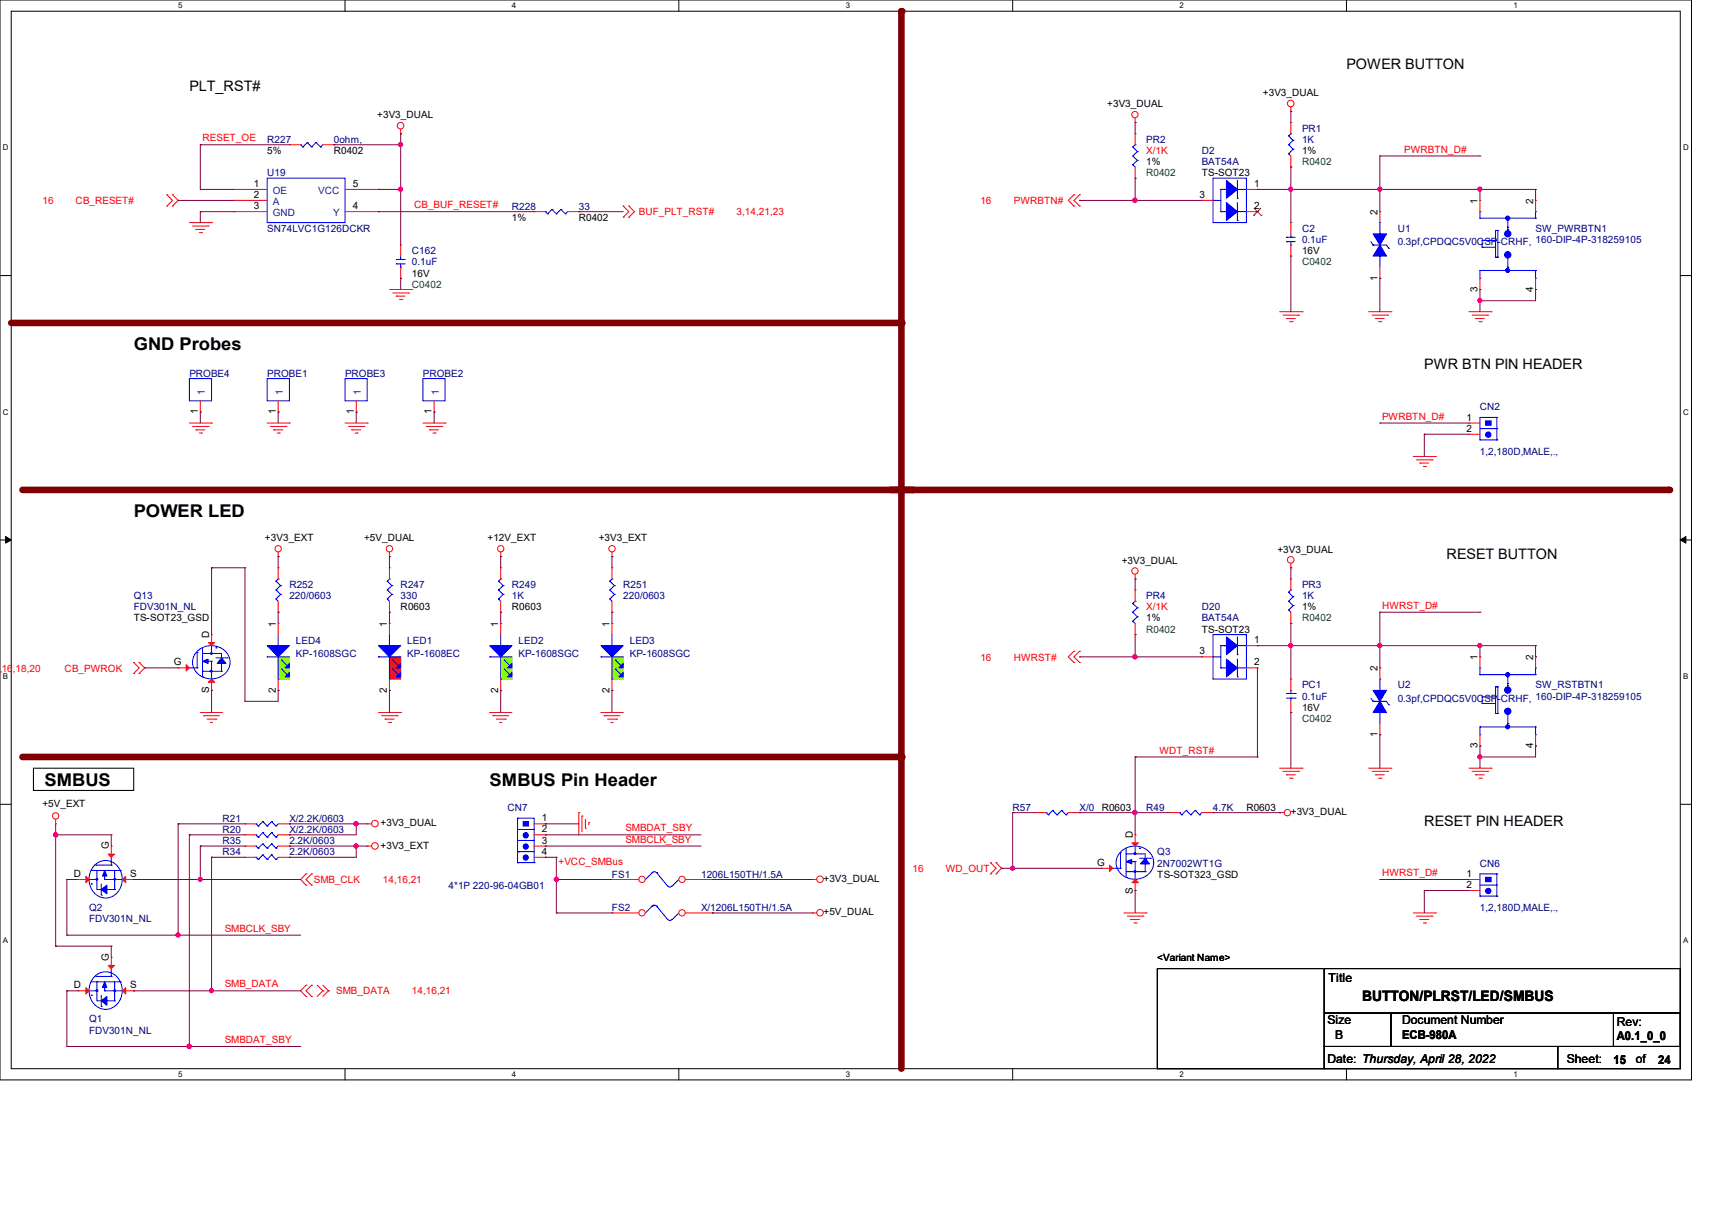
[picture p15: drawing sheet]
<svg xmlns="http://www.w3.org/2000/svg" width="297mm" height="210mm" viewBox="0 0 297 210" stroke-linecap="round" stroke-linejoin="round" font-family="sans-serif">
<defs><g id="words">
<g font-size="3">
<text x="23.2" y="60.7">GND Probes</text>
<text x="23.2" y="89.7">POWER LED</text>
<text x="7.7" y="136.2">SMBUS</text>
<text x="84.9" y="136.2">SMBUS Pin Header</text>
</g>
<g font-size="2.5">
<text x="233.6" y="11.9">POWER BUTTON</text>
<text x="32.9" y="15.8">PLT_RST#</text>
<text x="247.1" y="64.1">PWR BTN PIN HEADER</text>
<text x="251" y="96.9">RESET BUTTON</text>
<text x="247.1" y="143.2">RESET PIN HEADER</text>
<text x="236.3" y="173.6">BUTTON/PLRST/LED/SMBUS</text>
</g>
<g font-size="2.1">
<text x="230.5" y="170.3">Title</text>
<text x="230.3" y="177.6">Size</text>
<text x="243.2" y="177.6">Document Number</text>
<text x="280.5" y="178">Rev:</text>
<text x="230.3" y="184.4">Date: Thursday, April 28, 2022</text>
<text x="231.6" y="180.1">B</text>
<text x="243.2" y="180.2">ECB-980A</text>
<text x="271.8" y="184.4">Sheet:</text>
<text x="279.9" y="184.4">15</text>
<text x="280.5" y="180.4">A0.1_0_0</text>
<text x="283.8" y="184.4">of</text>
<text x="287.7" y="184.4">24</text>
</g>
<g font-size="1.7">
<text x="219.1" y="16.7">+3V3_DUAL</text>
<text x="65.4" y="20.5">+3V3_DUAL</text>
<text x="192.1" y="18.6">+3V3_DUAL</text>
<text x="46.4" y="26.7">5%</text>
<text x="57.9" y="26.7">R0402</text>
<text x="198.8" y="28.7">1%</text>
<text x="225.9" y="26.7">1%</text>
<text x="44" y="32.4">1</text>
<text x="44" y="34.3">2</text>
<text x="61.2" y="32.4">5</text>
<text x="208.1" y="34.3">3</text>
<text x="208.5" y="30.6">TS-SOT23</text>
<text x="217.6" y="32.4">1</text>
<text x="256.3" y="35.3" transform="rotate(-90 256.3 35.3)">1</text>
<text x="266" y="35.3" transform="rotate(-90 266 35.3)">2</text>
<text x="44" y="36.3">3</text>
<text x="61.2" y="36.3">4</text>
<text x="88.8" y="38.3">1%</text>
<text x="100.4" y="38.3">R0402</text>
<text x="217.6" y="36.3">2</text>
<text x="239" y="37.3" transform="rotate(-90 239 37.3)">2</text>
<text x="71.5" y="48">16V</text>
<text x="225.9" y="44.1">16V</text>
<text x="239" y="48.7" transform="rotate(-90 239 48.7)">1</text>
<text x="256.3" y="50.6" transform="rotate(-90 256.3 50.6)">3</text>
<text x="266" y="50.6" transform="rotate(-90 266 50.6)">4</text>
<text x="34.3" y="71.8" transform="rotate(-90 34.3 71.8)">1</text>
<text x="47.8" y="71.8" transform="rotate(-90 47.8 71.8)">1</text>
<text x="61.4" y="71.8" transform="rotate(-90 61.4 71.8)">1</text>
<text x="74.9" y="71.8" transform="rotate(-90 74.9 71.8)">1</text>
<text x="254.4" y="72.9">1</text>
<text x="254.4" y="74.9">2</text>
<text x="46" y="93.9">+3V3_EXT</text>
<text x="63.2" y="93.9">+5V_DUAL</text>
<text x="84.6" y="93.9">+12V_EXT</text>
<text x="103.9" y="93.9">+3V3_EXT</text>
<text x="221.6" y="95.8">+3V3_DUAL</text>
<text x="194.6" y="97.7">+3V3_DUAL</text>
<text x="23.2" y="107.8">TS-SOT23_GSD</text>
<text x="69.5" y="105.9">R0603</text>
<text x="88.8" y="105.9">R0603</text>
<text x="198.8" y="107.8">1%</text>
<text x="225.9" y="105.9">1%</text>
<text x="36.3" y="110.6" transform="rotate(-90 36.3 110.6)">D</text>
<text x="47.8" y="108.7" transform="rotate(-90 47.8 108.7)">1</text>
<text x="67.1" y="108.7" transform="rotate(-90 67.1 108.7)">1</text>
<text x="86.4" y="108.7" transform="rotate(-90 86.4 108.7)">1</text>
<text x="105.7" y="108.7" transform="rotate(-90 105.7 108.7)">1</text>
<text x="208.1" y="113.5">3</text>
<text x="208.5" y="109.7">TS-SOT23</text>
<text x="217.6" y="111.5">1</text>
<text x="30.1" y="115.4">G</text>
<text x="217.6" y="115.4">2</text>
<text x="239" y="116.4" transform="rotate(-90 239 116.4)">2</text>
<text x="256.3" y="114.5" transform="rotate(-90 256.3 114.5)">1</text>
<text x="266" y="114.5" transform="rotate(-90 266 114.5)">2</text>
<text x="36.3" y="120.3" transform="rotate(-90 36.3 120.3)">S</text>
<text x="47.8" y="120.1" transform="rotate(-90 47.8 120.1)">2</text>
<text x="67.1" y="120.1" transform="rotate(-90 67.1 120.1)">2</text>
<text x="86.4" y="120.1" transform="rotate(-90 86.4 120.1)">2</text>
<text x="105.7" y="120.1" transform="rotate(-90 105.7 120.1)">2</text>
<text x="225.9" y="123.2">16V</text>
<text x="239" y="127.8" transform="rotate(-90 239 127.8)">1</text>
<text x="256.3" y="129.7" transform="rotate(-90 256.3 129.7)">3</text>
<text x="266" y="129.7" transform="rotate(-90 266 129.7)">4</text>
<text x="7.4" y="140">+5V_EXT</text>
<text x="66" y="143.3">+3V3_DUAL</text>
<text x="94" y="142.4">1</text>
<text x="191.1" y="140.6">R0603</text>
<text x="216.2" y="140.6">R0603</text>
<text x="223.9" y="141.4">+3V3_DUAL</text>
<text x="18.9" y="147.3" transform="rotate(-90 18.9 147.3)">G</text>
<text x="66" y="147.2">+3V3_EXT</text>
<text x="94" y="144.4">2</text>
<text x="94" y="146.3">3</text>
<text x="94" y="148.2">4</text>
<text x="196.5" y="145.4" transform="rotate(-90 196.5 145.4)">D</text>
<text x="12.8" y="152.1">D</text>
<text x="22.6" y="152.1">S</text>
<text x="142.9" y="152.9">+3V3_DUAL</text>
<text x="190.3" y="150.2">G</text>
<text x="196.5" y="155" transform="rotate(-90 196.5 155)">S</text>
<text x="200.8" y="152.2">TS-SOT323_GSD</text>
<text x="254.4" y="152.1">1</text>
<text x="254.4" y="154">2</text>
<text x="142.9" y="158.7">+5V_DUAL</text>
<text x="18.9" y="166.6" transform="rotate(-90 18.9 166.6)">G</text>
<text x="200.8" y="166.7">&lt;Variant Name&gt;</text>
<text x="12.8" y="171.4">D</text>
<text x="22.6" y="171.4">S</text>
</g>
<g font-size="1.7" fill="#000080">
<text x="225.9" y="22.9">PR1</text>
<text x="46.4" y="24.8">R227</text>
<text x="57.9" y="24.8">0ohm,</text>
<text x="198.8" y="24.8">PR2</text>
<text x="208.5" y="26.7">D2</text>
<text x="208.5" y="28.7">BAT54A</text>
<text x="225.9" y="24.8">1K</text>
<text x="46.4" y="30.6">U19</text>
<text x="46.4" y="40.2">SN74LVC1G126DCKR</text>
<text x="88.8" y="36.4">R228</text>
<text x="100.4" y="36.4">33</text>
<text x="225.9" y="40.2">C2</text>
<text x="242.5" y="40.2">U1</text>
<text x="266.4" y="40.2">SW_PWRBTN1</text>
<text x="71.5" y="44.1">C162</text>
<text x="71.5" y="46">0.1uF</text>
<text x="225.9" y="42.2">0.1uF</text>
<text x="242.5" y="42.5">0.3pf,CPDQC5V0CSP-CRHF, 160-DIP-4P-318259105</text>
<text x="32.8" y="65.3">PROBE4</text>
<text x="46.4" y="65.3">PROBE1</text>
<text x="59.9" y="65.3">PROBE3</text>
<text x="73.4" y="65.3">PROBE2</text>
<text x="256.7" y="71.1">CN2</text>
<text x="256.7" y="78.8">1,2,180D,MALE,.,</text>
<text x="23.2" y="103.9">Q13</text>
<text x="23.2" y="105.9">FDV301N_NL</text>
<text x="50.2" y="102">R252</text>
<text x="50.2" y="103.9">220/0603</text>
<text x="69.5" y="102">R247</text>
<text x="69.5" y="103.9">330</text>
<text x="88.8" y="102">R249</text>
<text x="88.8" y="103.9">1K</text>
<text x="108.1" y="102">R251</text>
<text x="108.1" y="103.9">220/0603</text>
<text x="198.8" y="103.9">PR4</text>
<text x="208.5" y="105.9">D20</text>
<text x="208.5" y="107.8">BAT54A</text>
<text x="225.9" y="102">PR3</text>
<text x="225.9" y="103.9">1K</text>
<text x="51.3" y="111.7">LED4</text>
<text x="51.3" y="114">KP-1608SGC</text>
<text x="70.7" y="111.7">LED1</text>
<text x="70.7" y="114">KP-1608EC</text>
<text x="90" y="111.7">LED2</text>
<text x="90" y="114">KP-1608SGC</text>
<text x="109.3" y="111.7">LED3</text>
<text x="109.3" y="114">KP-1608SGC</text>
<text x="225.9" y="119.4">PC1</text>
<text x="242.5" y="119.4">U2</text>
<text x="266.4" y="119.4">SW_RSTBTN1</text>
<text x="225.9" y="121.3">0.1uF</text>
<text x="242.5" y="121.7">0.3pf,CPDQC5V0CSP-CRHF, 160-DIP-4P-318259105</text>
<text x="38.6" y="142.5">R21</text>
<text x="50.2" y="142.5">X/2.2K/0603</text>
<text x="88.1" y="140.6">CN7</text>
<text x="175.7" y="140.6">R57</text>
<text x="187.3" y="140.6">X/0</text>
<text x="198.8" y="140.6">R49</text>
<text x="210.4" y="140.6">4.7K</text>
<text x="38.6" y="144.5">R20</text>
<text x="38.6" y="146.4">R35</text>
<text x="38.6" y="148.3">R34</text>
<text x="50.2" y="144.5">X/2.2K/0603</text>
<text x="50.2" y="146.4">2.2K/0603</text>
<text x="50.2" y="148.3">2.2K/0603</text>
<text x="200.8" y="148.3">Q3</text>
<text x="77.8" y="154.1">4*1P 220-96-04GB01</text>
<text x="106.2" y="152.2">FS1</text>
<text x="121.6" y="152.2">1206L150TH/1.5A</text>
<text x="200.8" y="150.3">2N7002WT1G</text>
<text x="256.7" y="150.3">CN6</text>
<text x="15.5" y="158">Q2</text>
<text x="15.5" y="159.9">FDV301N_NL</text>
<text x="106.2" y="158">FS2</text>
<text x="121.6" y="158">X/1206L150TH/1.5A</text>
<text x="256.7" y="158">1,2,180D,MALE,.,</text>
<text x="15.5" y="177.3">Q1</text>
<text x="15.5" y="179.2">FDV301N_NL</text>
</g>
<g font-size="1.7" fill="#f00">
<text x="35.1" y="24.5">RESET_OE</text>
<text x="198.8" y="26.7">X/1K</text>
<text x="243.6" y="26.5">PWRBTN_D#</text>
<text x="7.4" y="35.4">16</text>
<text x="13.1" y="35.4">CB_RESET#</text>
<text x="170.1" y="35.4">16</text>
<text x="175.9" y="35.4">PWRBTN#</text>
<text x="71.8" y="36.1">CB_BUF_RESET#</text>
<text x="110.8" y="37.3">BUF_PLT_RST#</text>
<text x="127.8" y="37.3">3,14,21,23</text>
<text x="239.8" y="72.8">PWRBTN_D#</text>
<text x="198.8" y="105.9">X/1K</text>
<text x="239.8" y="105.6">HWRST_D#</text>
<text x="-.2" y="116.5">,16,18,20</text>
<text x="11.2" y="116.5">CB_PWROK</text>
<text x="170.1" y="114.6">16</text>
<text x="175.9" y="114.6">HWRST#</text>
<text x="201.2" y="130.7">WDT_RST#</text>
<text x="96.9" y="150">+VCC_SMBus</text>
<text x="108.5" y="144.2">SMBDAT_SBY</text>
<text x="108.5" y="146.1">SMBCLK_SBY</text>
<text x="54.4" y="153.2">SMB_CLK</text>
<text x="66.4" y="153.2">14,16,21</text>
<text x="158.3" y="151.2">16</text>
<text x="164.1" y="151.2">WD_OUT</text>
<text x="239.8" y="151.9">HWRST_D#</text>
<text x="39" y="161.6">SMBCLK_SBY</text>
<text x="39" y="171.2">SMB_DATA</text>
<text x="58.3" y="172.5">SMB_DATA</text>
<text x="71.5" y="172.5">14,16,21</text>
<text x="39" y="180.9">SMBDAT_SBY</text>
</g>
<g font-size="1.7" fill="#008000">
<text x="225.9" y="28.7">R0402</text>
<text x="198.8" y="30.6">R0402</text>
<text x="225.9" y="46">C0402</text>
<text x="71.5" y="49.9">C0402</text>
<text x="225.9" y="107.8">R0402</text>
<text x="198.8" y="109.7">R0402</text>
<text x="225.9" y="125.2">C0402</text>
</g>
<g font-size="1.7" fill="#004080">
<text x="47.3" y="33.7">OE</text>
<text x="47.3" y="35.6">A</text>
<text x="55.2" y="33.7">VCC</text>
<text x="47.3" y="37.5">GND</text>
<text x="57.8" y="37.5">Y</text>
<text x="35.6" y="68.5" transform="rotate(-90 35.6 68.5)">1</text>
<text x="49.1" y="68.5" transform="rotate(-90 49.1 68.5)">1</text>
<text x="62.6" y="68.5" transform="rotate(-90 62.6 68.5)">1</text>
<text x="76.1" y="68.5" transform="rotate(-90 76.1 68.5)">1</text>
</g>
<g font-size="1.4">
<text x="30.9" y="1.4">5</text>
<text x="88.8" y="1.4">4</text>
<text x="146.7" y="1.4">3</text>
<text x="204.6" y="1.4">2</text>
<text x="262.6" y="1.4">1</text>
<text x=".5" y="26.1">D</text>
<text x="292" y="26.1">D</text>
<text x=".5" y="71.9">C</text>
<text x="292" y="71.9">C</text>
<text x=".5" y="117.8">B</text>
<text x="292" y="117.8">B</text>
<text x=".5" y="163.6">A</text>
<text x="292" y="163.6">A</text>
<text x="30.9" y="186.8">5</text>
<text x="88.8" y="186.8">4</text>
<text x="146.7" y="186.8">3</text>
<text x="204.6" y="186.8">2</text>
<text x="262.6" y="186.8">1</text>
</g>
</g></defs>
<path d="M0 0h293.5v187.3h-293.5zM1.9 1.9h289.6v183.4h-289.6z" fill="none" stroke="#000" stroke-width=".17"/>
<g fill="#fff">
<path d="M30.9 .2h.8v1.5h-.8z"/>
<path d="M30.9 185.5h.8v1.6h-.8z"/>
</g>
<path d="M59.9 0v1.9M59.9 185.3v2" fill="none" stroke="#000" stroke-width=".17"/>
<g fill="#fff">
<path d="M88.8 .2h.8v1.5h-.8z"/>
<path d="M88.8 185.5h.8v1.6h-.8z"/>
</g>
<path d="M117.8 0v1.9M117.8 185.3v2" fill="none" stroke="#000" stroke-width=".17"/>
<g fill="#fff">
<path d="M146.7 .2h.8v1.5h-.8z"/>
<path d="M146.7 185.5h.8v1.6h-.8z"/>
</g>
<path d="M175.7 0v1.9M175.7 185.3v2" fill="none" stroke="#000" stroke-width=".17"/>
<g fill="#fff">
<path d="M204.6 .2h.8v1.5h-.8z"/>
<path d="M204.6 185.5h.8v1.6h-.8z"/>
</g>
<path d="M233.6 0v1.9M233.6 185.3v2" fill="none" stroke="#000" stroke-width=".17"/>
<g fill="#fff">
<path d="M262.6 .2h.7v1.5h-.7z"/>
<path d="M262.6 185.5h.7v1.6h-.7z"/>
<path d="M.5 24.8h1v1.6h-1z"/>
<path d="M292 24.8h1v1.6h-1z"/>
<path d="M.5 70.7h1v1.5h-1z"/>
<path d="M292 70.7h1v1.5h-1z"/>
</g>
<path d="M0 47.8h1.9M291.5 47.8h2" fill="none" stroke="#000" stroke-width=".17"/>
<g fill="#fff">
<path d="M.5 116.5h.9v1.6h-.9z"/>
<path d="M292 116.5h.9v1.6h-.9z"/>
</g>
<path d="M0 93.6h1.9M291.5 93.6h2" fill="none" stroke="#000" stroke-width=".17"/>
<path d="M1 93l.9 .6-.9 .6zM291.5 93.6l1-.6v1.2z" fill="#000" stroke="#000" stroke-width=".17"/>
<g fill="#fff">
<path d="M.5 162.4h.9v1.5h-.9z"/>
<path d="M292 162.4h.9v1.5h-.9z"/>
</g>
<path d="M0 139.5h1.9M5.8 133.2h17.4v3.9h-17.4zM291.5 139.5h2" fill="none" stroke="#000" stroke-width=".17"/>
<path d="M67.6 113.9h1.9v3.9h-1.9z" fill-rule="evenodd" fill="#f00" stroke="#f00" stroke-width=".17"/>
<g fill="#80ff00" stroke="#80ff00" stroke-width=".17">
<path d="M106.2 113.9h1.9v3.9h-1.9z" fill-rule="evenodd"/>
<path d="M86.9 113.9h1.9v3.9h-1.9z" fill-rule="evenodd"/>
</g>
<path d="M1.9 56h154.5" fill="none" stroke="#800000" stroke-width="1.1"/>
<circle cx="156.4" cy="56" r=".57" fill="#800000"/>
<path d="M156.4 1.9v183.4" fill="none" stroke="#800000" stroke-width="1.1"/>
<circle cx="156.4" cy="1.9" r=".57" fill="#800000"/>
<path d="M154.4 85h135.2" fill="none" stroke="#800000" stroke-width="1.1"/>
<circle cx="289.6" cy="85" r=".57" fill="#800000"/>
<path d="M3.9 85h154.4" fill="none" stroke="#800000" stroke-width="1.1"/>
<circle cx="158.3" cy="85" r=".57" fill="#800000"/>
<path d="M3.9 131.3h152.5" fill="none" stroke="#800000" stroke-width="1.1"/>
<circle cx="156.4" cy="131.3" r=".57" fill="#800000"/>
<path d="M48.3 113.9h1.9v3.9h-1.9z" fill-rule="evenodd" fill="#80ff00" stroke="#80ff00" stroke-width=".17"/>
<g fill="none" stroke="#f00" stroke-width=".17">
<path d="M223.9 19.3h.1M223.9 18.5v.8M29 35.7h.1M29 33.8h.1M29 33.8l.9 1-.9 .9M29.9 33.8h.1M29.9 35.7h.1M29.9 33.8l1 1-1 .9M32.9 38.6h3.8M33.4 39.2h2.7M34 39.8h.1M34 39.8h1.5"/>
<path d="M36.1 39.2h.1M36.7 38.6h.1M69.5 23.2h.1M69.5 22.4v.8M92.7 36.7h.1M92.7 36.7h1.9M98.5 36.7h1.9M100.4 36.7h.1M108.1 35.7h.1M108.1 37.7h.1M108.1 35.7l1 1-1 1M109.1 35.7h.1"/>
<path d="M109.1 37.7h.1M109.1 35.7l1 1-1 1M186.3 33.8h.1M186.3 35.7h.1M186.3 33.8l-1 1 1 .9M187.3 33.8h.1M187.3 35.7h.1M187.3 33.8l-1 1 1 .9M196.9 21.3h.1M196.9 20.5v.8M208.5 34.8h.1M208.5 34.8h1.9"/>
<path d="M216.2 32.9h1.9M216.2 36.7h1.9M218.1 32.9h.1M218.1 36.7h.1M223.9 29h.1M223.9 21.3h.1M223.9 38.6h.1M223.9 21.3v1.9M223.9 27.1v1.9M223.9 38.6v2M239.4 36.7h.1M239.4 36.7v1.9"/>
<path d="M34.6 40.3h.4M35 40.3h.1M67.6 50.2h3.9M68.2 50.8h2.7M68.7 51.4h.1M68.7 51.4h1.6M69.3 51.9h.4M69.5 42.5h.1M69.5 48.3h.1M69.5 42.5v1.9M69.5 46.4v1.9M69.7 51.9h.1"/>
<path d="M70.9 50.8h.1M71.5 50.2h.1M222 54.1h3.9M222.6 54.7h2.7M223.2 55.2h.1M223.2 55.2h1.5M223.7 55.8h.5M223.9 44.4h.1M223.9 42.5v1.9M224.2 55.8h.1M225.3 54.7h.1M225.9 54.1h.1"/>
<path d="M237.4 54.1h3.9M238 54.7h2.7M238.6 55.2h.1M238.6 55.2h1.6M239.2 55.8h.4M239.4 48.3h.1M239.4 46.4v1.9M239.6 55.8h.1M240.7 54.7h.1M241.3 54.1h.1M254.8 54.1h3.9M255.4 54.7h2.7"/>
<path d="M256 55.2h.1M256 55.2h1.5M256.6 55.8h.4M257 55.8h.1M258.1 54.7h.1M258.7 54.1h.1M32.9 73.4h3.8M33.4 74h2.7M34 74.5h.1M34 74.5h1.5M34.6 75.1h.4M35 75.1h.1"/>
<path d="M36.1 74h.1M36.7 73.4h.1M46.4 73.4h3.8M46.9 74h2.7M47.5 74.5h.1M47.5 74.5h1.6M48.1 75.1h.4M48.3 71.5h.1M48.3 69.5v2M48.5 75.1h.1M49.6 74h.1M50.2 73.4h.1"/>
<path d="M59.9 73.4h3.8M60.5 74h2.7M61 74.5h.1M61 74.5h1.6M61.6 75.1h.4M61.8 71.5h.1M61.8 69.5v2M62 75.1h.1M63.2 74h.1M63.7 73.4h.1M73.4 73.4h3.8M74 74h2.7"/>
<path d="M74.5 74.5h.1M74.5 74.5h1.6M75.1 75.1h.4M75.3 71.5h.1M75.3 69.5v2M75.5 75.1h.1M76.7 74h.1M77.2 73.4h.1M245.2 79.2h3.8M245.7 79.8h2.8M248.5 79.8h.1M249 79.2h.1"/>
<path d="M48.3 96.5h.1M48.3 95.8v.7M67.6 96.5h.1M67.6 95.8v.7M86.9 96.5h.1M86.9 95.8v.7M106.2 96.5h.1M106.2 98.5h.1M106.2 95.8v.7M106.2 98.5v1.9M196.9 99.6v.8M223.9 98.5h.1"/>
<path d="M223.9 97.7v.8M246.3 80.3h.1M246.3 80.3h1.6M246.9 80.9h.4M247.3 80.9h.1M23.2 116.8h.1M23.2 114.9h.1M23.2 114.9l.9 .9-.9 1M24.1 114.9h.1M24.1 116.8h.1M24.1 114.9l1 .9-1 1M67.6 108.1h.1"/>
<path d="M67.6 119.7h.1M67.6 108.1v2M67.6 117.8v1.9M86.9 108.1h.1M86.9 119.7h.1M86.9 108.1v2M86.9 117.8v1.9M106.2 106.2h.1M106.2 104.3v1.9M186.3 112.9h.1M186.3 114.9h.1M186.3 112.9l-1 1 1 1"/>
<path d="M187.3 112.9h.1M187.3 114.9h.1M187.3 112.9l-1 1 1 1M196.9 100.4h.1M196.9 110.1h.1M196.9 102.3h.1M196.9 102.3v2M196.9 108.1v2M223.9 117.8h.1M223.9 108.1h.1M223.9 100.4h.1M223.9 100.4v1.9"/>
<path d="M223.9 106.2v1.9M223.9 117.8v1.9M256.8 113.9h.1M256.8 113.9v1.9M266.4 113.9h.1M266.4 113.9v1.9M34.8 123.6h.1M34.8 123.6h3.8M35.3 124.1h.1M35.3 124.1h2.8M35.9 124.7h1.6M36.5 125.3h.1"/>
<path d="M36.5 125.3h.4M37.5 124.7h.1M65.7 123.6h3.8M66.2 124.1h2.7M66.8 124.7h.1M66.8 124.7h1.6M67.4 125.3h.4M67.8 125.3h.1M68.9 124.1h.1M69.5 123.6h.1M85 123.6h.1M85 123.6h3.8"/>
<path d="M85.5 124.1h.1M85.5 124.1h2.7M86.1 124.7h1.6M86.7 125.3h.1M86.7 125.3h.4M87.7 124.7h.1M104.3 123.6h.1M104.3 123.6h3.8M104.8 124.1h.1M104.8 124.1h2.7M105.4 124.7h1.6M106 125.3h.1"/>
<path d="M106 125.3h.4M107 124.7h.1M222 133.2h3.9M222.6 133.8h2.7M223.2 134.4h.1M223.2 134.4h1.5M223.7 135h.5M223.9 123.6h.1M223.9 121.6v2M224.2 135h.1M225.3 133.8h.1M225.9 133.2h.1"/>
<path d="M237.4 133.2h3.9M238 133.8h2.7M238.6 134.4h.1M238.6 134.4h1.6M239.2 135h.4M239.6 135h.1M240.7 133.8h.1M241.3 133.2h.1M254.8 133.2h3.9M255.4 133.8h2.7M256 134.4h.1M256 134.4h1.5"/>
<path d="M256.6 135h.4M256.8 129.4h.1M256.8 127.4v2M257 135h.1M258.1 133.8h.1M258.7 133.2h.1M266.4 129.4h.1M266.4 127.4v2M9.7 142.9h.1M9.7 142.1v.8M13.5 152.5h.1M13.5 152.5h2"/>
<path d="M19.3 146.7h.1M19.3 146.7v2M21.3 152.5h1.9M23.2 152.5h.1M42.5 142.9h.1M42.5 144.8h.1M42.5 142.9h1.9M42.5 144.8h1.9M48.3 142.9h1.9M48.3 144.8h1.9M50.2 142.9h.1M50.2 144.8h.1"/>
<path d="M53.1 153.5h.1M53.1 151.6h.1M53.1 151.6l-.9 .9 .9 1M54.1 151.6h.1M54.1 153.5h.1M54.1 151.6l-1 .9 1 1M63.7 142.9h.1M63.7 146.7h.1M63.7 142.9h.8M63.7 146.7h.8M92.7 142.9h1.9M92.7 146.7h1.9"/>
<path d="M92.7 144.8h1.9M92.7 148.7h1.9M94.6 142.9h.1M94.6 144.8h.1M94.6 146.7h.1M94.6 148.7h.1M100.4 140.9h.1M100.4 140.9v3.9M101 141.5h.1M101 141.5v2.7M101.6 143.6h.1M101.6 142.1v1.5"/>
<path d="M102.2 142.7h.1M102.2 142.7v.3M140.9 152.5h.1M140.9 158.3h.1M140.9 158.3h.8M140.9 152.5h.8M171.8 149.6h.1M171.8 151.6h.1M171.8 149.6l1 1-1 1M172.8 151.6h.1M172.8 149.6h.1M172.8 149.6l.9 1-.9 1"/>
<path d="M179.5 140.9h.1M179.5 140.9h2M185.3 140.9h2M187.3 140.9h.1M195 158.3h3.8M195.6 158.9h2.7M196.1 159.5h.1M196.1 159.5h1.6M198.3 158.9h.1M198.8 158.3h.1M202.7 140.9h.1M202.7 140.9h1.9"/>
<path d="M208.5 140.9h1.9M210.4 140.9h.1M222 140.9h.1M222 140.9h.8M245.2 158.3h3.8M245.7 158.9h2.8M246.3 159.5h.1M246.3 159.5h1.6M248.5 158.9h.1M249 158.3h.1M254.8 152.5h.1M254.8 154.4h.1"/>
<path d="M254.8 152.5h2M254.8 154.4h2M53.1 170.9h.1M53.1 172.8h.1M53.1 170.9l-.9 .9 .9 1M54.1 172.8h.1M54.1 170.9h.1M54.1 170.9l-1 .9 1 1M55 170.9l1 .9M56 171.8h.1M56 171.8l-1 1M56 170.9l1 .9"/>
<path d="M57 171.8h.1M57 171.8l-1 1M196.7 160.1h.4M197.1 160.1h.1M246.9 160.1h.4M247.3 160.1h.1"/>
<circle cx="196.9" cy="19.9" r=".55"/>
<circle cx="223.9" cy="17.9" r=".57"/>
<circle cx="69.5" cy="21.8" r=".57"/>
<circle cx="48.3" cy="95.2" r=".55"/>
<circle cx="67.6" cy="95.2" r=".55"/>
<circle cx="86.9" cy="95.2" r=".55"/>
<circle cx="106.2" cy="95.2" r=".55"/>
<circle cx="196.9" cy="99" r=".55"/>
<circle cx="223.9" cy="97.1" r=".57"/>
<circle cx="9.7" cy="141.5" r=".55"/>
<circle cx="65" cy="142.8" r=".57"/>
<circle cx="65" cy="146.7" r=".57"/>
<circle cx="142.3" cy="158.3" r=".57"/>
<circle cx="142.3" cy="152.5" r=".57"/>
<circle cx="223.4" cy="140.9" r=".55"/>
</g>
<path d="M200.8 168h28.9v17.3h-28.9zM229.7 175.7h11.6v5.8h-11.6zM229.7 168h61.8v7.7h-61.8zM241.3 175.7h50.2v5.8h-50.2zM279.9 175.7h11.6v5.8h-11.6zM229.7 181.5h40.6v3.8h-40.6zM270.3 181.5h21.2v3.8h-21.2z" fill="none" stroke="#000" stroke-width=".17"/>
<g fill="none" stroke="#00f" stroke-width=".17">
<path d="M94.6 36.7h.1M94.6 36.7l.4 .4M95 37.1h.1M95.8 36.3h.1M95.8 36.3l-.8 .8M95.8 36.3l.7 .8M96.5 37.1h.1M97.3 36.3h.1M97.3 36.3l.8 .8M97.3 36.3l-.8 .8M98.1 37.1h.1M98.5 36.7l-.4 .4"/>
<path d="M210.4 30.9h5.8v7.7h-5.8zM210.4 34.8h.1M210.4 34.8h1.4M211.8 36.7h.1M211.8 32.9h.1M211.8 32.9h1.1M211.8 36.7h1M211.8 32.9v3.8M212.3 32.9h.1M214.3 32.9h.1M214.3 36.7h.1M214.3 32.9h1.9"/>
<path d="M214.3 36.7h1.9M214.7 34.4h.1M214.7 38.2h.1M214.7 31.3v3.1M214.7 35.1v3.1M223.6 23.6h.1M223.6 26.7h.1M223.6 25.1h.1M223.6 23.6l.7 .7M223.6 26.7l.3 .4M223.6 25.1l.7 .8M223.9 23.2h.1"/>
<path d="M223.9 23.2l-.3 .4M224.3 25.9h.1M224.3 24.3h.1M224.3 25.9l-.7 .8M224.3 24.3l-.7 .8M239.4 38.6h.1M239.4 38.6v2M68.7 45.8h.1M68.7 45h.1M68.7 45.8h1.6M68.7 45h1.6M69.5 46.4h.1"/>
<path d="M69.5 45h.1M69.5 44.4v.6M69.5 45.8v.6M223.2 41.9h.1M223.2 41.1h.1M223.2 41.9h1.5M223.2 41.1h1.5M223.9 42.5h.1M223.9 41.1h.1M223.9 40.6v.5M223.9 41.9v.6M237.8 41.9l.4 .6"/>
<path d="M238.2 42.5h.1M238.2 42.5h2.3l.4 .6M239.4 44.4h.1M239.4 44.4v2M240.9 43.1h.1M46.4 65.7h3.8v3.8h-3.8zM59.9 65.7h3.8v3.8h-3.8zM73.4 65.7h3.8v3.8h-3.8zM65.7 113.9h.1M65.7 113.9h3.8M67.6 112h.1M67.6 117.8h.1"/>
<path d="M67.6 110.1v1.9M67.6 113.9v3.9M68.2 114.5h.1M68.2 116h.1M68.2 114.5l.9 .9M68.2 116l.9 1M85 113.9h.1M85 113.9h3.8M86.9 112h.1M86.9 117.8h.1M86.9 110.1v1.9M86.9 113.9v3.9"/>
<path d="M87.5 114.5h.1M87.5 116h.1M87.5 114.5l.9 .9M87.5 116l.9 1M105.8 100.8h.1M105.8 103.9h.1M105.8 102.3h.1M105.8 100.8l.8 .8M105.8 103.9l.4 .4M105.8 102.3l.8 .8M106.2 100.4h.1M106.2 100.4l-.4 .4"/>
<path d="M106.6 103.1h.1M106.6 101.6h.1M106.6 103.1l-.8 .8M106.6 101.6l-.8 .7M196.5 104.6h.1M196.5 107.7h.1M196.5 106.2h.1M196.5 104.6l.8 .8M196.5 107.7l.4 .4M196.5 106.2l.8 .8M196.9 104.3h.1M196.9 104.3l-.4 .3"/>
<path d="M197.3 107h.1M197.3 105.4h.1M197.3 107l-.8 .7M197.3 105.4l-.8 .8M223.6 102.7h.1M223.6 105.8h.1M223.6 104.3h.1M223.6 102.7l.7 .8M223.6 105.8l.3 .4M223.6 104.3l.7 .7M223.9 119.7h.1M223.9 102.3h.1"/>
<path d="M223.9 119.7v.6M223.9 102.3l-.3 .4M224.3 105h.1M224.3 103.5h.1M224.3 105l-.7 .8M224.3 103.5l-.7 .8M256.8 117h.1M256.8 115.8h.1M256.8 115.8v1.2M256.8 117h4.4M259.5 119.1h.1M259.5 119.1v4.6"/>
<path d="M259.5 119.1h.3M259.8 119.1h.1M259.8 119.1v4.6M261.6 118.5h.1M261.6 118.9h.1M261.6 117.4h.1M261.6 117.4v1.7M262 117h4.4M266.4 117h.1M266.4 115.8h.1M266.4 115.8v1.2M223.2 120.3h1.5"/>
<path d="M223.2 121.1h1.5M223.9 121.1h.1M223.9 121.1v.5M224.7 120.3h.1M224.7 121.1h.1M256.8 126.1h.1M256.8 127.4h.1M256.8 126.1v1.3M256.8 126.1h4.4M257.1 122h.1M257.1 120.9h.1M257.1 122h2.4"/>
<path d="M257.1 120.9v1.1M257.1 120.9h2.4M259.5 120.9h.1M259.5 123.7h.1M259.5 123.7h.3M259.8 123.7h.1M261.6 125.5h.1M261.6 123.7v2M262 126.1h4.4M266.4 126.1h.1M266.4 127.4h.1M266.4 126.1v1.3"/>
<path d="M15.5 152.5h1.3M15.8 153.3h.1M15.8 151h5.1M16.5 149.9a2.77 2.77 0 0 1 4.6 1.8 3.1 3.1 0 0 1-3.4 4 3.4 3.4 0 0 1-1.2-5.8zM16.6 150h.1M16.6 150h2.7M16.8 151h.1M16.8 152.5h.1M16.8 151v3.3h1M17.6 155.2h.1M17.6 153.3v1.9M17.8 154.3h.1"/>
<path d="M18.2 152.5h.1M18.2 152.5h3.1M18.2 151.9v.6M18.5 154.3h.1M18.5 154.3h1.4M19.3 150h.1M19.3 148.7v1.3M19.9 154.3h.1M19.9 151v3.3M20.9 151h.1M21.3 152.5h.1M44.4 142.9h.1"/>
<path d="M44.4 144.8h.1M44.4 142.9l.4 .4M44.4 144.8l.4 .4M44.8 143.3h.1M44.8 145.2h.1M45.6 142.5h.1M45.6 144.4h.1M45.6 142.5l-.8 .8M45.6 142.5l.8 .8M45.6 144.4l-.8 .8M45.6 144.4l.8 .8M46.4 143.3h.1"/>
<path d="M46.4 145.2h.1M47.1 142.5h.1M47.1 144.4h.1M47.1 142.5l.8 .8M47.1 142.5l-.7 .8M47.1 144.4l.8 .8M47.1 144.4l-.7 .8M47.9 143.3h.1M47.9 145.2h.1M48.3 142.9l-.4 .4M48.3 144.8l-.4 .4M89.8 141.9h.1"/>
<path d="M89.8 149.6h.1M89.8 143.8h.1M89.8 145.8h.1M89.8 141.9h2.9v7.7M89.8 141.9v7.7M89.8 143.8h2.9M89.8 145.8h2.9M89.8 147.7h2.9M89.8 149.6h2.9M90 147.7h.1M92.7 149.6h.1M113.1 151.3l.4-.1 .4 .2"/>
<path d="M113.2 151.3h.1M113.2 151.3l-1.2 1.2M113.9 151.3h.1M113.9 151.3l1.9 2.4M116.5 153.6l-.3 .2-.3-.2M117.8 152.5h.1M117.8 152.5l-1.2 1.2M181.5 140.9h.1M181.5 140.9l.4 .4M181.9 141.3h.1M182.6 140.5h.1M182.6 140.5l-.7 .8"/>
<path d="M182.6 140.5l.8 .8M183.4 141.3h.1M184.2 140.5h.1M184.2 140.5l.8 .8M184.2 140.5l-.8 .8M185 141.3h.1M185.3 140.9l-.3 .4M204.6 140.9h.1M204.6 140.9l.4 .4M205 141.3h.1M205.8 140.5h.1M205.8 140.5l-.8 .8"/>
<path d="M205.8 140.5l.8 .8M206.6 141.3h.1M207.3 140.5h.1M207.3 140.5l.8 .8M207.3 140.5l-.7 .8M208.1 141.3h.1M208.5 140.9l-.4 .4M256.8 155.4h.1M256.8 153.5h2.9M256.8 155.4h2.9M259.7 151.6h.1M259.7 153.5h.1"/>
<path d="M259.7 155.4h.1M259.7 151.6h-2.9v3.8M259.7 151.6v3.8"/>
</g>
<g fill="#00f" stroke="#00f" stroke-width=".17">
<path d="M17.6 154.3l.9-.8v1.5z"/>
<path d="M239.4 42.5l1.1 1.9h-2.3z"/>
<path d="M238.2 40.6h2.3l-1.1 1.9z"/>
<path d="M65.7 112h3.8l-1.9 1.9z"/>
<path d="M69.5 115.1v.7h-.8z"/>
<path d="M68.7 117.4l.8-.8v.8z"/>
<path d="M85 112h3.8l-1.9 1.9z"/>
<path d="M88.1 115.8l.7-.7v.7z"/>
<path d="M88.1 117.4l.7-.8v.8z"/>
<path d="M18.2 151l.3 .9h-.7z" fill-rule="evenodd"/>
<path d="M16.7 152.4h.2v.2h-.2z" fill-rule="evenodd"/>
<path d="M19.8 152.4h.2v.2h-.2z" fill-rule="evenodd"/>
<path d="M257.7 152.1h1v.8h-1z" fill-rule="evenodd"/>
<path d="M212.8 31.3l1.9 1.6-1.9 1.5z" fill-rule="evenodd"/>
<path d="M212.8 35.1l1.9 1.6-1.9 1.5z" fill-rule="evenodd"/>
<path d="M90.8 142.5h.9v.8h-.9z" fill-rule="evenodd"/>
<circle cx="258.2" cy="154.5" r=".47"/>
<circle cx="261.6" cy="126" r=".36"/>
<circle cx="261.6" cy="123.4" r=".55"/>
<circle cx="261.6" cy="119.7" r=".55"/>
<circle cx="261.6" cy="117" r=".36"/>
<circle cx="91.2" cy="144.9" r=".46"/>
<circle cx="91.2" cy="146.8" r=".46"/>
<circle cx="91.2" cy="148.7" r=".46"/>
</g>
<g fill="#f00" stroke="#f00" stroke-width=".17">
<path d="M18.8 148.1h1.1l-.6 .6z"/>
<path d="M14.9 152l.6 .5-.6 .6z"/>
<path d="M21.3 152.5l.5-.5v1.1z"/>
</g>
<path d="M217.5 37.3h.1M217.6 36.1l1.2 1.2M218.7 36.1l-1.2 1.2M218.8 37.3h.1" fill="none" stroke="#804000" stroke-width=".17"/>
<circle cx="111.4" cy="152.5" r=".55" fill="#fff" stroke="#f00" stroke-width=".17"/>
<path d="M106.2 152.5h.1M106.2 152.5h4.6" fill="none" stroke="#f00" stroke-width=".17"/>
<circle cx="118.3" cy="152.5" r=".55" fill="#fff" stroke="#f00" stroke-width=".17"/>
<g fill="none" stroke="#f00" stroke-width=".17">
<path d="M40.6 36.7h.1M40.6 32.9h.1M40.6 34.8h.1M40.6 36.7h5.8M40.6 32.9h5.8M40.6 34.8h5.8M50.2 25.1h.1M50.2 25.1h2M56 25.1h1.9M57.9 25.1h.1M59.9 36.7h5.8M59.9 32.9h5.8"/>
<path d="M65.7 32.9h.1M65.7 36.7h.1M196.9 30.9h.1M196.9 23.2h.1M196.9 23.2v1.9M196.9 29v1.9M48.3 98.5h.1M48.3 98.5v1.9M48.3 106.2h.1M48.3 108.1h.1M48.3 119.7h.1M48.3 104.3v1.9"/>
<path d="M48.3 108.1v2M48.3 117.8v1.9M106.2 108.1h.1M106.2 119.7h.1M106.2 108.1v2M106.2 117.8v1.9M208.5 113.9h.1M208.5 113.9h1.9M216.2 112h1.9M216.2 115.8h1.9M218.1 112h.1M218.1 115.8h.1"/>
<path d="M42.5 146.7h.1M42.5 146.7h1.9M48.3 146.7h1.9M50.2 146.7h.1M118.9 152.5h4.7M123.6 152.5h.1M191.1 150.6h.1M191.1 150.6h1.9M196.9 144.8h.1M196.9 154.4h.1M196.9 144.8v1.9M196.9 152.5v1.9"/>
</g>
<g fill="none" stroke="#00f" stroke-width=".17">
<path d="M46.4 30.9h13.5v7.7h-13.5zM52.2 25.1h.1M52.2 25.1l.3 .4M52.5 25.5h.1M53.3 24.7h.1M53.3 24.7l-.8 .8M53.3 24.7l.8 .8M54.1 25.5h.1M54.8 24.7h.1M54.8 24.7l.8 .8M54.8 24.7l-.7 .8M55.6 25.5h.1"/>
<path d="M56 25.1l-.4 .4M196.5 25.5h.1M196.5 28.6h.1M196.5 27.1h.1M196.5 25.5l.8 .8M196.5 28.6l.4 .4M196.5 27.1l.8 .7M196.9 25.1h.1M196.9 25.1l-.4 .4M197.3 27.8h.1M197.3 26.3h.1M197.3 27.8l-.8 .8"/>
<path d="M197.3 26.3l-.8 .8M46.4 113.9h.1M46.4 113.9h3.8M47.9 100.8h.1M47.9 103.9h.1M47.9 102.3h.1M47.9 100.8l.8 .8M47.9 103.9l.4 .4M47.9 102.3l.8 .8M48.3 100.4h.1M48.3 112h.1M48.3 117.8h.1"/>
<path d="M48.3 100.4l-.4 .4M48.3 110.1v1.9M48.3 113.9v3.9M48.7 103.1h.1M48.7 101.6h.1M48.7 103.1l-.8 .8M48.7 101.6l-.8 .7M48.9 114.5h.1M48.9 116h.1M48.9 114.5l.9 .9M48.9 116l.9 1M104.3 113.9h.1"/>
<path d="M104.3 113.9h3.8M106.2 112h.1M106.2 117.8h.1M106.2 110.1v1.9M106.2 113.9v3.9M106.8 114.5h.1M106.8 116h.1M106.8 114.5l.9 .9M106.8 116l.9 1M210.4 110.1h5.8v7.7h-5.8zM210.4 113.9h.1M210.4 113.9h1.4"/>
<path d="M211.8 115.8h.1M211.8 112h.1M211.8 112h1.1M211.8 115.8h1M211.8 112v3.8M212.3 112h.1M214.3 112h.1M214.3 115.8h.1M214.3 112h1.9M214.3 115.8h1.9M214.7 113.5h.1M214.7 117.4h.1"/>
<path d="M214.7 110.4v3.1M214.7 114.3v3.1M44.4 146.7h.1M44.4 146.7l.4 .4M44.8 147.1h.1M45.6 146.3h.1M45.6 146.3l-.8 .8M45.6 146.3l.8 .8M46.4 147.1h.1M47.1 146.3h.1M47.1 146.3l.8 .8M47.1 146.3l-.7 .8"/>
<path d="M47.9 147.1h.1M48.3 146.7l-.4 .4M113.1 157.1l.4-.1 .4 .2M113.2 157.1h.1M113.2 157.1l-1.2 1.2M113.9 157.1h.1M113.9 157.1l1.9 2.4M116.5 159.4l-.3 .2-.3-.2M117.8 158.3h.1M117.8 158.3l-1.2 1.2M193 150.6h1.4M194.3 147.8a3.4 3.4 0 0 1 5.8 1.1 3.2 3.2 0 0 1-1.3 3.1 3.2 3.2 0 0 1-3.3 .2 2.71 2.71 0 0 1-1.2-4.4z"/>
<path d="M194.4 150.6h.1M194.4 147.9h.1M194.4 147.9v2.7M195.4 152.1h.1M195.4 148.1h.1M195.4 147.1v5M195.4 148.1h3.3v1M195.4 151.2h3.3M196.3 149.4h.6M196.9 148.1h.1M196.9 149.4h.1M196.9 152.5h.1"/>
<path d="M196.9 146.7v1.4M196.9 149.4v3.1M197.7 147.1h.1M197.7 148.8h1.9M198.7 151.2h.1M198.7 149.1h.1M198.7 149.8h.1M198.7 149.8v1.4M199.6 148.8h.1"/>
</g>
<g fill="#00f" stroke="#00f" stroke-width=".17">
<path d="M104.3 112h3.8l-1.9 1.9z"/>
<path d="M108.1 115.1v.7h-.7z"/>
<path d="M107.4 117.4l.7-.8v.8z"/>
<path d="M198.7 148.8l.7 1h-1.5z"/>
<path d="M46.4 112h3.8l-1.9 1.9z"/>
<path d="M50.2 115.1v.7h-.8z"/>
<path d="M50.2 116.6v.8h-.8z"/>
<path d="M212.8 110.4l1.9 1.6-1.9 1.5z" fill-rule="evenodd"/>
<path d="M212.8 114.3l1.9 1.5-1.9 1.6z" fill-rule="evenodd"/>
<path d="M195.4 149.4l.9-.3v.7z" fill-rule="evenodd"/>
<path d="M196.8 147.9h.2v.2h-.2z" fill-rule="evenodd"/>
<path d="M196.8 151h.2v.2h-.2z" fill-rule="evenodd"/>
</g>
<g fill="#f00" stroke="#f00" stroke-width=".17">
<path d="M192.5 150l.5 .6-.5 .5z"/>
<path d="M196.4 146.2h1.1l-.6 .5z"/>
<path d="M196.4 153.1l.5-.6 .6 .6z"/>
</g>
<circle cx="111.4" cy="158.3" r=".55" fill="#fff" stroke="#f00" stroke-width=".17"/>
<path d="M106.2 158.3h.1M106.2 158.3h4.6" fill="none" stroke="#f00" stroke-width=".17"/>
<circle cx="118.3" cy="158.3" r=".55" fill="#fff" stroke="#f00" stroke-width=".17"/>
<g fill="none" stroke="#f00" stroke-width=".17">
<path d="M256.8 34.8h.1M256.8 34.8v1.9M266.4 34.8h.1M266.4 34.8v1.9M256.8 50.2h.1M256.8 48.3v1.9M266.4 50.2h.1M266.4 48.3v1.9M34.8 71.5h.1M34.8 69.5v2M254.8 73.4h.1M254.8 75.3h.1"/>
<path d="M254.8 73.4h2M254.8 75.3h2M67.6 98.5h.1M67.6 98.5v1.9M86.9 98.5h.1M86.9 98.5v1.9M30.9 115.8h.1M30.9 115.8h2M36.7 110.1h.1M36.7 119.7h.1M36.7 110.1v1.9M36.7 117.8v1.9"/>
<path d="M67.6 106.2h.1M67.6 104.3v1.9M86.9 106.2h.1M86.9 104.3v1.9M239.4 115.8h.1M239.4 115.8v2M239.4 127.4h.1M239.4 125.5v1.9M42.5 148.7h.1M42.5 148.7h1.9M48.3 148.7h1.9M50.2 148.7h.1"/>
<path d="M118.9 158.3h4.7M123.6 158.3h.1M13.5 171.8h.1M13.5 171.8h2M19.3 166h.1M19.3 166v2M21.3 171.8h1.9M23.2 171.8h.1"/>
</g>
<g fill="none" stroke="#00f" stroke-width=".17">
<path d="M256.8 37.8h.1M256.8 36.7h.1M256.8 36.7v1.1M256.8 37.8h4.4M259.5 40h.1M259.5 40v4.6M259.5 40h.3M259.8 40h.1M259.8 40v4.6M261.6 39.4h.1M261.6 39.8h.1M261.6 38.2h.1"/>
<path d="M261.6 38.2v1.8M262 37.8h4.4M266.4 37.8h.1M266.4 36.7h.1M266.4 36.7v1.1M256.8 46.9h.1M256.8 48.3h.1M256.8 46.9v1.4M256.8 46.9h4.4M257.1 42.9h.1M257.1 41.7h.1M257.1 42.9h2.4"/>
<path d="M257.1 41.7v1.2M257.1 41.7h2.4M259.5 41.7h.1M259.5 44.6h.1M259.5 44.6h.3M259.8 44.6h.1M261.6 46.4h.1M261.6 44.6v1.9M262 46.9h4.4M266.4 46.9h.1M266.4 48.3h.1M266.4 46.9v1.4"/>
<path d="M32.9 65.7h3.8v3.8h-3.8zM256.8 76.3h.1M256.8 74.3h2.9M256.8 76.3h2.9M259.7 72.4h.1M259.7 74.3h.1M259.7 76.3h.1M259.7 72.4h-2.9v3.9M259.7 72.4v3.9M32.9 115.8h1.3M34.1 113.1a3.4 3.4 0 0 1 5.7 1.1 3.2 3.2 0 0 1-1.3 3 3.2 3.2 0 0 1-3.3 .2 2.71 2.71 0 0 1-1.1-4.3zM34.2 115.8h.1"/>
<path d="M34.2 113.2h.1M34.2 113.2v2.6M35.1 117.4h.1M35.1 113.3h.1M35.1 112.4v5M35.1 113.3h3.3v1M35.1 116.4h3.3M36.1 114.7h.6M36.7 113.3h.1M36.7 114.7h.1M36.7 117.8h.1M36.7 112v1.3"/>
<path d="M36.7 114.7v3.1M37.5 112.4h.1M37.5 114.1h1.9M38.4 116.4h.1M38.4 114.3h.1M38.4 115.1h.1M38.4 115.1v1.3M39.4 114.1h.1M67.2 100.8h.1M67.2 103.9h.1M67.2 102.3h.1M67.2 100.8l.8 .8"/>
<path d="M67.2 103.9l.4 .4M67.2 102.3l.8 .8M67.6 100.4h.1M67.6 100.4l-.4 .4M68 103.1h.1M68 101.6h.1M68 103.1l-.8 .8M68 101.6l-.8 .7M86.5 100.8h.1M86.5 103.9h.1M86.5 102.3h.1M86.5 100.8l.8 .8"/>
<path d="M86.5 103.9l.4 .4M86.5 102.3l.8 .8M86.9 100.4h.1M86.9 100.4l-.4 .4M87.3 103.1h.1M87.3 101.6h.1M87.3 103.1l-.8 .8M87.3 101.6l-.8 .7M239.4 117.8h.1M239.4 117.8v1.9M237.8 121.1l.4 .5M238.2 121.6h.1"/>
<path d="M238.2 121.6h2.3l.4 .6M239.4 123.6h.1M239.4 123.6v1.9M240.9 122.2h.1M44.4 148.7h.1M44.4 148.7l.4 .4M44.8 149.1h.1M45.6 148.3h.1M45.6 148.3l-.8 .8M45.6 148.3l.8 .8M46.4 149.1h.1M47.1 148.3h.1"/>
<path d="M47.1 148.3l.8 .8M47.1 148.3l-.7 .8M47.9 149.1h.1M48.3 148.7l-.4 .4M15.5 171.8h1.3M15.8 172.6h.1M15.8 170.3h5.1M16.5 169.2a2.77 2.77 0 0 1 4.6 1.8 3.1 3.1 0 0 1-3.4 4 3.4 3.4 0 0 1-1.2-5.8zM16.6 169.3h.1M16.6 169.3h2.7M16.8 170.3h.1M16.8 171.8h.1"/>
<path d="M16.8 170.3v3.3h1M17.6 174.5h.1M17.6 172.6v1.9M17.8 173.6h.1M18.2 171.8h.1M18.2 171.8h3.1M18.2 171.2v.6M18.5 173.6h.1M18.5 173.6h1.4M19.3 169.3h.1M19.3 168v1.3M19.9 173.6h.1"/>
<path d="M19.9 170.3v3.3M20.9 170.3h.1M21.3 171.8h.1"/>
</g>
<g fill="#00f" stroke="#00f" stroke-width=".17">
<path d="M38.4 114.1l.8 1h-1.5z"/>
<path d="M239.4 121.6l1.1 2h-2.3z"/>
<path d="M238.2 119.7h2.3l-1.1 1.9z"/>
<path d="M17.6 173.6l.9-.8v1.5z"/>
<path d="M35.1 114.7l1-.4v.8z" fill-rule="evenodd"/>
<path d="M36.5 113.2h.3v.2h-.3z" fill-rule="evenodd"/>
<path d="M36.5 116.3h.3v.2h-.3z" fill-rule="evenodd"/>
<path d="M257.7 73h1v.7h-1z" fill-rule="evenodd"/>
<path d="M18.2 170.3l.3 .9h-.7z" fill-rule="evenodd"/>
<path d="M16.7 171.7h.2v.2h-.2z" fill-rule="evenodd"/>
<path d="M19.8 171.7h.2v.2h-.2z" fill-rule="evenodd"/>
<circle cx="258.2" cy="75.4" r=".47"/>
<circle cx="261.6" cy="46.9" r=".36"/>
<circle cx="261.6" cy="44.2" r=".55"/>
<circle cx="261.6" cy="40.5" r=".55"/>
<circle cx="261.6" cy="37.8" r=".36"/>
</g>
<g fill="#f00" stroke="#f00" stroke-width=".17">
<path d="M32.3 115.3l.6 .5-.6 .6z"/>
<path d="M36.2 111.4h1.1l-.6 .6z"/>
<path d="M36.7 117.8l.6 .5h-1.1z"/>
<path d="M18.8 167.4h1.1l-.6 .6z"/>
<path d="M14.9 171.3l.6 .5-.6 .6z"/>
<path d="M21.8 171.3v1.1l-.5-.6z"/>
</g>
<g fill="none" stroke="#800040" stroke-width=".17">
<path d="M223.9 19.3h.1M223.9 19.3v2M30.9 34.8h.1M30.9 34.8h9.7M34.8 36.7h.1M34.8 25.1h.1M34.8 32.9h.1M34.8 32.9h5.8M34.8 25.1v7.8M34.8 36.7v1.9M34.8 36.7h5.8M34.8 25.1h15.4"/>
<path d="M57.9 25.1h.1M57.9 25.1h11.6M65.7 32.9h.1M65.7 36.7h.1M65.7 32.9h3.8M65.7 36.7h27M69.5 23.2h.1M69.5 32.9h.1M69.5 25.1h.1M69.5 23.2v19.3M100.4 36.7h.1M100.4 36.7h7.7"/>
<path d="M187.3 34.8h.1M187.3 34.8h21.2M196.9 21.3h.1M196.9 30.9h.1M196.9 34.8h.1M196.9 21.3v1.9M196.9 30.9v3.9M218.1 32.9h.1M218.1 32.9h48.3M223.9 29h.1M223.9 32.9h.1M223.9 29v9.6"/>
<path d="M239.4 32.9h.1M239.4 27.1h.1M239.4 27.1v9.6M239.4 27.1h17.4M256.8 32.9h.1M256.8 27.1h.1M256.8 32.9v1.9M266.4 32.9h.1M266.4 32.9v1.9M69.5 48.3h.1M69.5 48.3v1.9M223.9 44.4h.1"/>
<path d="M223.9 44.4v9.7M239.4 48.3h.1M239.4 48.3v5.8M256.8 52.2h.1M256.8 50.2h.1M256.8 50.2v3.9M266.4 50.2h.1M266.4 50.2v2h-9.6M34.8 71.5h.1M34.8 71.5v1.9M48.3 71.5h.1M48.3 71.5v1.9"/>
<path d="M61.8 71.5h.1M61.8 71.5v1.9M75.3 71.5h.1M75.3 71.5v1.9M239.4 73.4h.1M239.4 73.4h15.4M247.1 75.3h.1M247.1 75.3v3.9M247.1 75.3h7.7M36.7 98.5h.1M36.7 98.5v11.6M36.7 98.5h5.8"/>
<path d="M42.5 98.5h.1M42.5 98.5v23.1M48.3 96.5h.1M48.3 96.5v2M67.6 96.5h.1M67.6 96.5v2M86.9 96.5h.1M86.9 96.5v2M106.2 96.5h.1M106.2 96.5v2M223.9 98.5h.1M223.9 98.5v1.9"/>
<path d="M25.1 115.8h.1M25.1 115.8h5.8M36.7 119.7h.1M36.7 119.7v3.9M48.3 106.2h.1M48.3 119.7h.1M48.3 106.2v1.9M48.3 119.7v1.9h-5.8M67.6 106.2h.1M67.6 119.7h.1M67.6 106.2v1.9M67.6 119.7v3.9"/>
<path d="M86.9 106.2h.1M86.9 119.7h.1M86.9 106.2v1.9M86.9 119.7v3.9M106.2 106.2h.1M106.2 119.7h.1M106.2 106.2v1.9M106.2 119.7v3.9M187.3 113.9h.1M187.3 113.9h21.2M196.9 100.4h.1M196.9 110.1h.1"/>
<path d="M196.9 113.9h.1M196.9 100.4v1.9M196.9 110.1v3.8M218.1 112h.1M218.1 112h48.3M218.1 115.8v15.5M223.9 108.1h.1M223.9 112h.1M223.9 108.1v9.7M239.4 106.2h.1M239.4 112h.1M239.4 106.2v9.6"/>
<path d="M239.4 106.2h17.4M256.8 112h.1M256.8 106.2h.1M256.8 112v1.9M266.4 112h.1M266.4 113.9h.1M266.4 112v1.9M42.5 121.6h.1M196.9 131.3h.1M196.9 131.3h21.2M196.9 131.3v13.5M218.1 131.3h.1"/>
<path d="M223.9 123.6h.1M223.9 123.6v9.6M239.4 127.4h.1M239.4 127.4v5.8M256.8 129.4h.1M256.8 131.3h.1M256.8 129.4v3.8M266.4 129.4h.1M266.4 129.4v1.9h-9.6M9.7 144.8h.1M9.7 142.9v21.2M9.7 144.8h9.6"/>
<path d="M11.6 152.5h.1M11.6 152.5h1.9M11.6 152.5v9.7M19.3 144.8h.1M19.3 144.8v1.9M23.2 152.5h.1M23.2 152.5h29M30.9 142.9h.1M30.9 142.9h11.6M30.9 142.9v19.3M32.9 144.8h.1M32.9 144.8h9.6"/>
<path d="M32.9 144.8v36.7M34.8 146.7h.1M34.8 152.5h.1M34.8 146.7v5.8M34.8 146.7h7.7M36.7 148.7h.1M36.7 148.7h5.8M36.7 148.7v23.1M50.2 142.9h.1M50.2 144.8h.1M50.2 146.7h.1M50.2 148.7h.1"/>
<path d="M50.2 142.9h13.5M50.2 146.7h13.5M61.8 142.9h.1M61.8 146.7h.1M61.8 142.9v1.9h-11.6M61.8 146.7v2h-11.6M94.6 142.9h.1M94.6 144.8h.1M94.6 146.7h.1M94.6 148.7h.1M94.6 142.9h5.8M94.6 144.8h27"/>
<path d="M94.6 146.7h27M94.6 148.7h1.9M96.5 148.7h.1M96.5 152.5h.1M96.5 158.3h.1M96.5 152.5h9.7M96.5 148.7v9.6M96.5 158.3h9.7M123.6 152.5h.1M123.6 158.3h.1M123.6 152.5h17.3M123.6 158.3h17.3"/>
<path d="M173.7 150.6h.1M173.7 150.6h17.4M175.7 140.9h.1M175.7 150.6h.1M175.7 140.9h3.8M175.7 140.9v9.7M187.3 140.9h.1M187.3 140.9h15.4M196.9 140.9h.1M196.9 154.4h.1M196.9 154.4v3.9M210.4 140.9h11.6"/>
<path d="M222 140.9h.1M239.4 152.5h.1M239.4 152.5h15.4M247.1 154.4h.1M247.1 154.4v3.9M247.1 154.4h7.7M9.7 164.1h.1M9.7 164.1h9.6M11.6 162.2h.1M11.6 171.8h.1M11.6 171.8v9.7M11.6 162.2h40.6"/>
<path d="M11.6 171.8h1.9M19.3 164.1h.1M19.3 164.1v1.9M23.2 171.8h.1M23.2 171.8h29M30.9 162.2h.1M36.7 171.8h.1M11.6 181.5h.1M11.6 181.5h40.6M32.9 181.5h.1"/>
</g>
<g fill="#f0f" stroke="#f0f" stroke-width=".17">
<circle cx="256.7" cy="52.1" r=".36"/>
<circle cx="239.4" cy="32.8" r=".36"/>
<circle cx="256.7" cy="32.8" r=".36"/>
<circle cx="256.7" cy="112" r=".36"/>
<circle cx="256.7" cy="131.3" r=".36"/>
<circle cx="69.5" cy="32.8" r=".36"/>
<circle cx="69.5" cy="25.1" r=".36"/>
<circle cx="223.9" cy="32.8" r=".36"/>
<circle cx="196.9" cy="34.7" r=".38"/>
<circle cx="223.9" cy="112" r=".36"/>
<circle cx="239.4" cy="112" r=".36"/>
<circle cx="196.9" cy="113.9" r=".38"/>
<circle cx="61.8" cy="142.9" r=".38"/>
<circle cx="9.7" cy="144.8" r=".38"/>
<circle cx="32.8" cy="181.5" r=".38"/>
<circle cx="61.8" cy="146.7" r=".38"/>
<circle cx="34.7" cy="152.5" r=".36"/>
<circle cx="30.9" cy="162.2" r=".36"/>
<circle cx="96.5" cy="152.5" r=".38"/>
<circle cx="36.7" cy="171.8" r=".36"/>
<circle cx="175.7" cy="150.6" r=".36"/>
<circle cx="196.9" cy="140.9" r=".38"/>
</g>
<use href="#words"/>
</svg>
